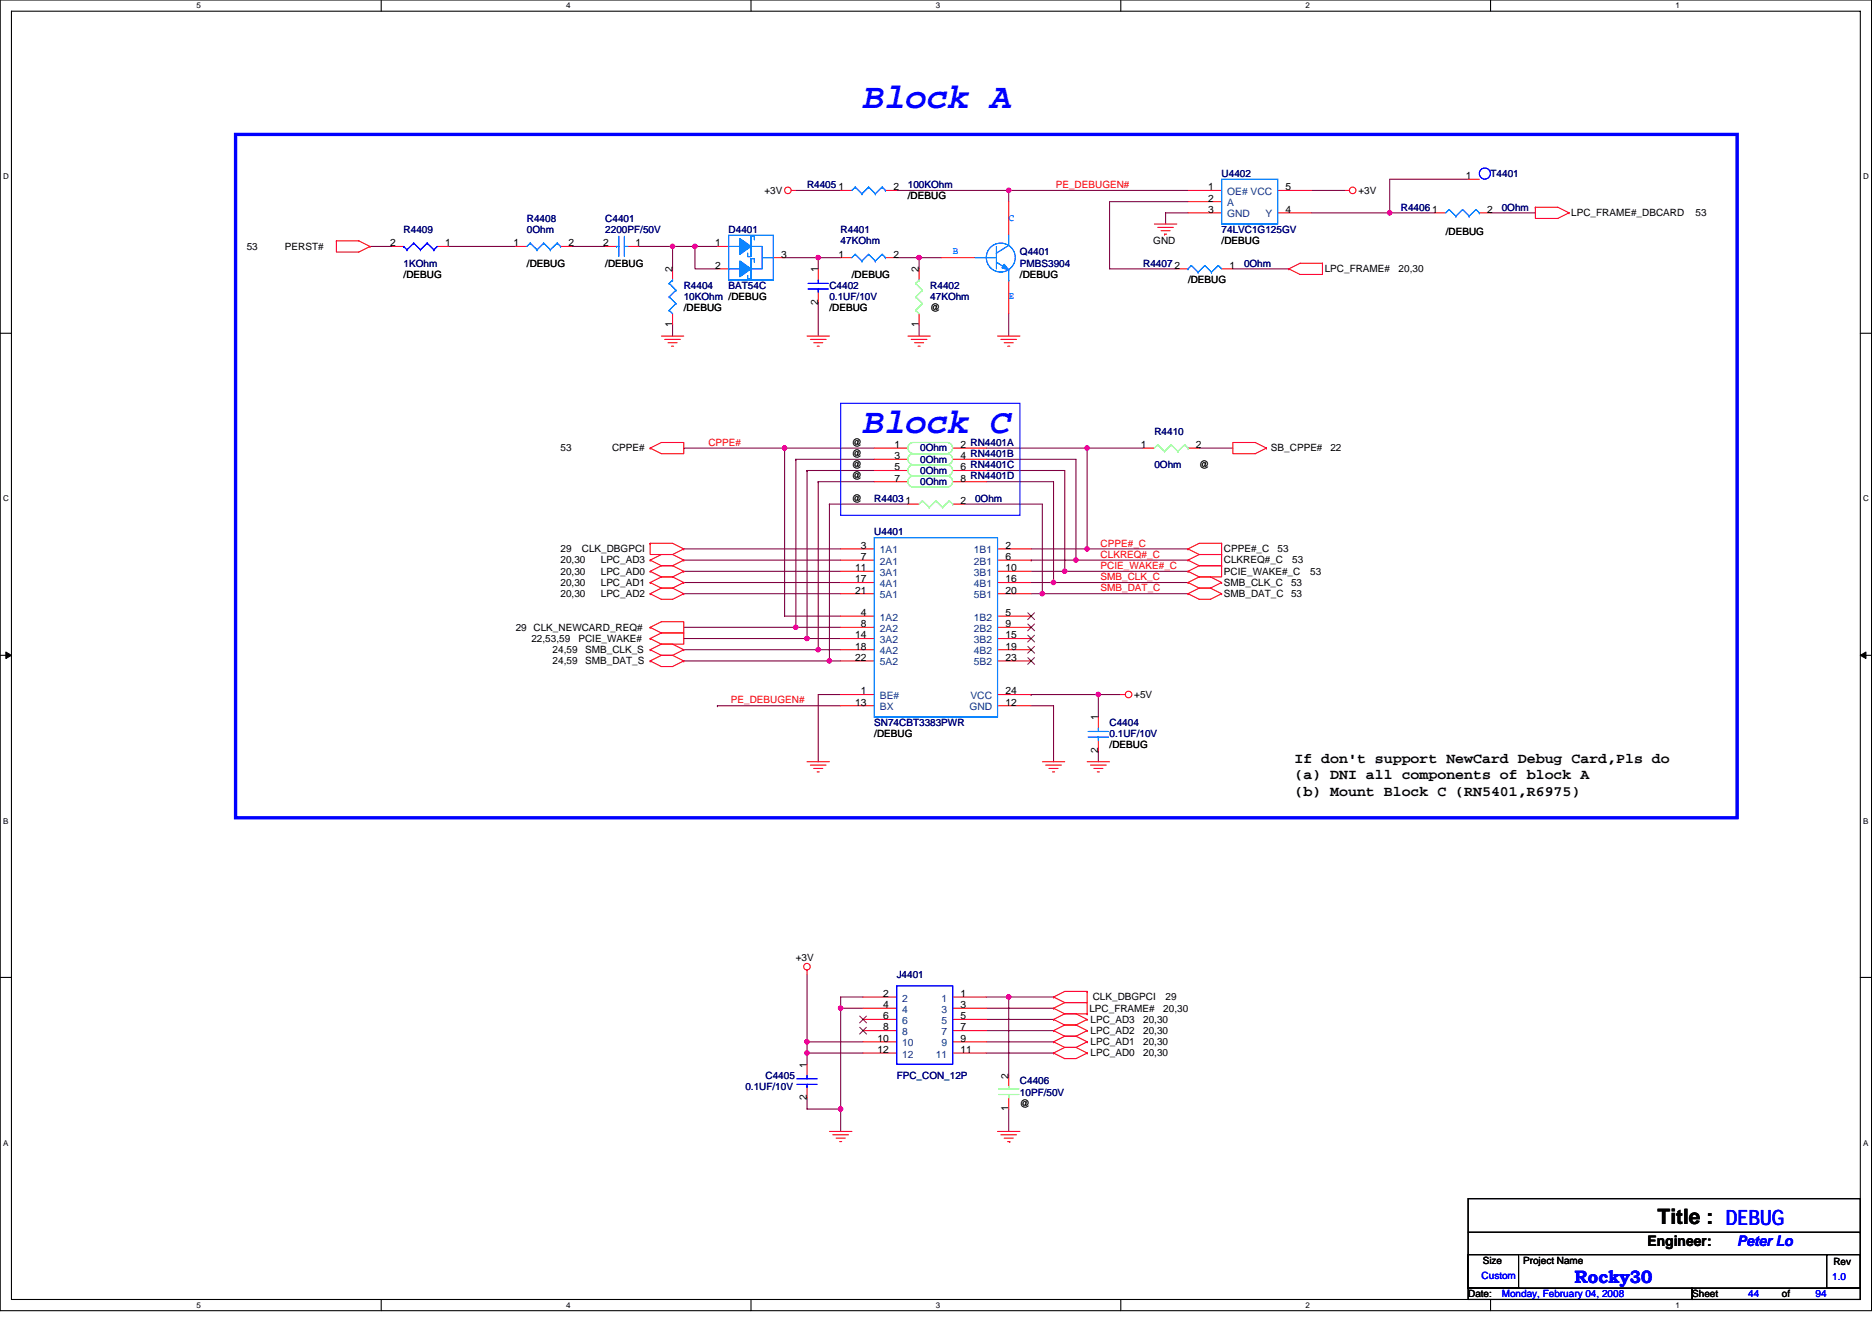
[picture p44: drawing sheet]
<svg xmlns="http://www.w3.org/2000/svg" width="297mm" height="210mm" viewBox="0 0 297 210" stroke-linecap="round" stroke-linejoin="round" font-family="sans-serif">
<defs><g id="words">
<g font-size="5.7" fill="#00f">
<text x="136.9" y="17.2">Block A</text>
<text x="136.9" y="68.7">Block C</text>
</g>
<text font-size="3.4" x="263" y="194.2">Title : DEBUG</text>
<text font-size="2.8" fill="#00f" x="249.8" y="203.6">Rocky30</text>
<g font-size="2.3">
<text x="205.4" y="121.1">If don't support NewCard Debug Card,Pls do</text>
<text x="205.4" y="123.7">(a) DNI all components of block A</text>
<text x="205.4" y="126.3">(b) Mount Block C (RN5401,R6975)</text>
<text x="261.4" y="197.7">Engineer:</text>
</g>
<text font-size="2.3" fill="#00f" x="275.6" y="197.7">Peter Lo</text>
<g font-size="1.6" fill="#000080">
<text x="128.1" y="29.9">R4405</text>
<text x="144.1" y="29.9">100KOhm</text>
<text x="193.8" y="28.1">U4402</text>
<text x="236.5" y="28.1">T4401</text>
<text x="83.6" y="35.2">R4408</text>
<text x="96.1" y="35.2">C4401</text>
<text x="222.3" y="33.4">R4406</text>
<text x="238.3" y="33.4">0Ohm</text>
<text x="64" y="37">R4409</text>
<text x="83.6" y="37">0Ohm</text>
<text x="96.1" y="37">2200PF/50V</text>
<text x="115.6" y="37">D4401</text>
<text x="133.4" y="37">R4401</text>
<text x="133.4" y="38.8">47KOhm</text>
<text x="161.8" y="40.5">Q4401</text>
<text x="193.8" y="37">74LVC1G125GV</text>
<text x="64" y="42.3">1KOhm</text>
<text x="108.5" y="45.9">R4404</text>
<text x="108.5" y="47.6">10KOhm /DEBUG</text>
<text x="115.6" y="45.9">BAT54C</text>
<text x="131.6" y="45.9">C4402</text>
<text x="131.6" y="47.6">0.1UF/10V</text>
<text x="147.6" y="45.9">R4402</text>
<text x="147.6" y="47.6">47KOhm</text>
<text x="161.8" y="42.3">PMBS3904</text>
<text x="181.4" y="42.3">R4407</text>
<text x="197.4" y="42.3">0Ohm</text>
<text x="146" y="71.6">0Ohm</text>
<text x="183.2" y="69">R4410</text>
<text x="146" y="73.4">0Ohm</text>
<text x="146" y="75.2">0Ohm</text>
<text x="146" y="77">0Ohm</text>
<text x="183.2" y="74.3">0Ohm</text>
<text x="138.7" y="79.7">R4403</text>
<text x="154.7" y="79.7">0Ohm</text>
<text x="138.7" y="85">U4401</text>
<text x="138.7" y="115.2">SN74CBT3383PWR</text>
<text x="176.1" y="115.2">C4404</text>
<text x="176.1" y="117">0.1UF/10V</text>
<text x="142.3" y="155.2">J4401</text>
<text x="118.3" y="173">0.1UF/10V</text>
<text x="121.5" y="171.2">C4405</text>
<text x="142.3" y="171.2">FPC_CON_12P</text>
<text x="161.8" y="172.1">C4406</text>
<text x="161.8" y="173.9">10PF/50V</text>
</g>
<g font-size="1.6" fill="#f00">
<text x="167.5" y="29.9">PE_DEBUGEN#</text>
<text x="112.4" y="70.8">CPPE#</text>
<text x="174.6" y="88.5">CLKREQ#_C</text>
<text x="174.6" y="86.8">CPPE#_C</text>
<text x="174.6" y="90.3">PCIE_WAKE#_C</text>
<text x="174.6" y="92.1">SMB_CLK_C</text>
<text x="174.6" y="93.9">SMB_DAT_C</text>
<text x="116" y="111.7">PE_DEBUGEN#</text>
</g>
<g font-size="1.6">
<text x="232.6" y="28.4">1</text>
<text x="121.3" y="30.8">+3V</text>
<text x="133" y="30.2">1</text>
<text x="141.7" y="30.2">2</text>
<text x="144.1" y="31.6">/DEBUG</text>
<text x="191.7" y="30.2">1</text>
<text x="191.7" y="32">2</text>
<text x="191.7" y="33.8">3</text>
<text x="204" y="30.2">5</text>
<text x="204" y="33.8">4</text>
<text x="215.5" y="30.8">+3V</text>
<text x="227.3" y="33.8">1</text>
<text x="236" y="33.8">2</text>
<text x="249.3" y="34.3">LPC_FRAME#_DBCARD</text>
<text x="269" y="34.3">53</text>
<text x="39.2" y="39.6">53</text>
<text x="45.2" y="39.6">PERST#</text>
<text x="61.9" y="39.1">2</text>
<text x="70.6" y="39.1">1</text>
<text x="81.5" y="39.1">1</text>
<text x="90.2" y="39.1">2</text>
<text x="95.7" y="39.1">2</text>
<text x="100.9" y="39.1">1</text>
<text x="113.5" y="39.1">1</text>
<text x="124" y="40.9">3</text>
<text x="133" y="40.9">1</text>
<text x="141.7" y="40.9">2</text>
<text x="183" y="38.8">GND</text>
<text x="193.8" y="38.8">/DEBUG</text>
<text x="229.4" y="37.3">/DEBUG</text>
<text x="64" y="44.1">/DEBUG</text>
<text x="83.6" y="42.3">/DEBUG</text>
<text x="96.1" y="42.3">/DEBUG</text>
<text x="106.7" y="43.2" transform="rotate(-90 106.7 43.2)">2</text>
<text x="113.5" y="42.7">2</text>
<text x="129.8" y="43.2" transform="rotate(-90 129.8 43.2)">1</text>
<text x="135.2" y="44.1">/DEBUG</text>
<text x="145.8" y="43.2" transform="rotate(-90 145.8 43.2)">2</text>
<text x="161.8" y="44.1">/DEBUG</text>
<text x="186.4" y="42.7">2</text>
<text x="188.5" y="45">/DEBUG</text>
<text x="195.1" y="42.7">1</text>
<text x="210.2" y="43.2">LPC_FRAME#</text>
<text x="221.9" y="43.2">20,30</text>
<text x="106.7" y="51.9" transform="rotate(-90 106.7 51.9)">1</text>
<text x="108.5" y="49.4">/DEBUG</text>
<text x="129.8" y="48.4" transform="rotate(-90 129.8 48.4)">2</text>
<text x="131.6" y="49.4">/DEBUG</text>
<text x="145.8" y="51.9" transform="rotate(-90 145.8 51.9)">1</text>
<text x="147.6" y="49.4">@</text>
<text x="88.9" y="71.6">53</text>
<text x="97.1" y="71.6">CPPE#</text>
<text x="135.2" y="70.8">@</text>
<text x="141.9" y="71.1">1</text>
<text x="152.4" y="71.1">2 RN4401A</text>
<text x="181" y="71.1">1</text>
<text x="189.8" y="71.1">2</text>
<text x="201.7" y="71.6">SB_CPPE#</text>
<text x="211.1" y="71.6">22</text>
<text x="135.2" y="72.5">@</text>
<text x="135.2" y="74.3">@</text>
<text x="135.2" y="76.1">@</text>
<text x="141.9" y="72.9">3</text>
<text x="141.9" y="74.7">5</text>
<text x="141.9" y="76.4">7</text>
<text x="152.4" y="72.9">4 RN4401B</text>
<text x="152.4" y="74.7">6 RN4401C</text>
<text x="152.4" y="76.4">8 RN4401D</text>
<text x="190.3" y="74.3">@</text>
<text x="135.2" y="79.7">@</text>
<text x="143.7" y="80">1</text>
<text x="152.4" y="80">2</text>
<text x="88.9" y="89.4">20,30</text>
<text x="88.9" y="87.7">29</text>
<text x="92.3" y="87.7">CLK_DBGPCI</text>
<text x="95.3" y="89.4">LPC_AD3</text>
<text x="136.6" y="87.1">3</text>
<text x="136.6" y="88.9">7</text>
<text x="159.5" y="87.1">2</text>
<text x="159.5" y="88.9">6</text>
<text x="194.2" y="87.7">CPPE#_C</text>
<text x="194.2" y="89.4">CLKREQ#_C</text>
<text x="202.7" y="87.7">53</text>
<text x="205" y="89.4">53</text>
<text x="88.9" y="93">20,30</text>
<text x="88.9" y="91.2">20,30</text>
<text x="88.9" y="94.8">20,30</text>
<text x="95.3" y="93">LPC_AD1</text>
<text x="95.3" y="91.2">LPC_AD0</text>
<text x="95.3" y="94.8">LPC_AD2</text>
<text x="135.7" y="90.7">11</text>
<text x="135.7" y="92.4">17</text>
<text x="135.7" y="94.2">21</text>
<text x="159.5" y="90.7">10</text>
<text x="159.5" y="92.4">16</text>
<text x="159.5" y="94.2">20</text>
<text x="194.2" y="91.2">PCIE_WAKE#_C</text>
<text x="194.2" y="93">SMB_CLK_C</text>
<text x="194.2" y="94.8">SMB_DAT_C</text>
<text x="204.9" y="93">53</text>
<text x="204.9" y="94.8">53</text>
<text x="207.9" y="91.2">53</text>
<text x="81.8" y="100.1">29 CLK_NEWCARD_REQ#</text>
<text x="84.3" y="101.9">22,53,59</text>
<text x="91.8" y="101.9">PCIE_WAKE#</text>
<text x="135.7" y="101.3">14</text>
<text x="136.6" y="97.8">4</text>
<text x="136.6" y="99.5">8</text>
<text x="159.5" y="97.8">5</text>
<text x="159.5" y="99.5">9</text>
<text x="159.5" y="101.3">15</text>
<text x="87.7" y="103.7">24,59</text>
<text x="87.7" y="105.4">24,59</text>
<text x="92.9" y="103.7">SMB_CLK_S</text>
<text x="92.9" y="105.4">SMB_DAT_S</text>
<text x="135.7" y="103.1">18</text>
<text x="135.7" y="104.9">22</text>
<text x="159.5" y="103.1">19</text>
<text x="159.5" y="104.9">23</text>
<text x="135.7" y="112">13</text>
<text x="136.6" y="110.2">1</text>
<text x="159.5" y="112">12</text>
<text x="159.5" y="110.2">24</text>
<text x="180" y="110.8">+5V</text>
<text x="138.7" y="117">/DEBUG</text>
<text x="174.3" y="119.5" transform="rotate(-90 174.3 119.5)">2</text>
<text x="174.3" y="114.3" transform="rotate(-90 174.3 114.3)">1</text>
<text x="176.1" y="118.8">/DEBUG</text>
<text x="126.3" y="152.5">+3V</text>
<text x="140.1" y="158.2">2</text>
<text x="140.1" y="160">4</text>
<text x="140.1" y="161.8">6</text>
<text x="152.4" y="158.2">1</text>
<text x="152.4" y="160">3</text>
<text x="152.4" y="161.8">5</text>
<text x="172.9" y="160.5">LPC_FRAME#</text>
<text x="173.4" y="158.8">CLK_DBGPCI</text>
<text x="184.6" y="160.5">20,30</text>
<text x="185" y="158.8">29</text>
<text x="139.3" y="165.3">10</text>
<text x="139.3" y="167.1">12</text>
<text x="140.1" y="163.6">8</text>
<text x="152.4" y="163.6">7</text>
<text x="152.4" y="165.3">9</text>
<text x="152.4" y="167.1">11</text>
<text x="173" y="167.7">LPC_AD0</text>
<text x="173" y="165.9">LPC_AD1</text>
<text x="173" y="164.1">LPC_AD2</text>
<text x="173" y="162.3">LPC_AD3</text>
<text x="181.4" y="167.7">20,30</text>
<text x="181.4" y="165.9">20,30</text>
<text x="181.4" y="164.1">20,30</text>
<text x="181.4" y="162.3">20,30</text>
<text x="128" y="169.4" transform="rotate(-90 128 169.4)">1</text>
<text x="160" y="171.2" transform="rotate(-90 160 171.2)">2</text>
<text x="128" y="174.6" transform="rotate(-90 128 174.6)">2</text>
<text x="160" y="176.4" transform="rotate(-90 160 176.4)">1</text>
<text x="161.8" y="175.7">@</text>
<text x="235.3" y="200.6">Size</text>
<text x="241.7" y="200.6">Project Name</text>
<text x="290.9" y="200.7">Rev</text>
<text x="233" y="205.9">Date:</text>
<text x="268.5" y="205.9">Sheet</text>
<text x="282.7" y="205.9">of</text>
</g>
<g font-size="1.6" fill="#0080ff">
<text x="160.1" y="35">C</text>
<text x="151.2" y="40.4">B</text>
<text x="160.1" y="47.5">E</text>
</g>
<g font-size="1.6" fill="#004080">
<text x="194.7" y="30.9">OE# VCC</text>
<text x="194.7" y="32.7">A</text>
<text x="194.7" y="34.5">GND</text>
<text x="200.8" y="34.5">Y</text>
<text x="139.6" y="87.8">1A1</text>
<text x="139.6" y="89.6">2A1</text>
<text x="154.5" y="87.8">1B1</text>
<text x="154.5" y="89.6">2B1</text>
<text x="139.6" y="91.4">3A1</text>
<text x="139.6" y="93.2">4A1</text>
<text x="139.6" y="95">5A1</text>
<text x="154.5" y="91.4">3B1</text>
<text x="154.5" y="93.2">4B1</text>
<text x="154.5" y="95">5B1</text>
<text x="139.6" y="98.5">1A2</text>
<text x="139.6" y="100.3">2A2</text>
<text x="154.5" y="98.5">1B2</text>
<text x="154.5" y="100.3">2B2</text>
<text x="139.6" y="102.1">3A2</text>
<text x="139.6" y="103.8">4A2</text>
<text x="139.6" y="105.6">5A2</text>
<text x="154.5" y="102.1">3B2</text>
<text x="154.5" y="103.8">4B2</text>
<text x="154.5" y="105.6">5B2</text>
<text x="139.6" y="111">BE#</text>
<text x="139.6" y="112.7">BX</text>
<text x="153.8" y="112.7">GND</text>
<text x="154" y="111">VCC</text>
<text x="143.2" y="159">2</text>
<text x="143.2" y="160.7">4</text>
<text x="149.4" y="159">1</text>
<text x="149.4" y="160.7">3</text>
<text x="143.2" y="162.5">6</text>
<text x="143.2" y="164.3">8</text>
<text x="143.2" y="166.1">10</text>
<text x="143.2" y="167.9">12</text>
<text x="148.5" y="167.9">11</text>
<text x="149.4" y="162.5">5</text>
<text x="149.4" y="164.3">7</text>
<text x="149.4" y="166.1">9</text>
</g>
<g font-size="1.6" fill="#00f">
<text x="235.1" y="203.1">Custom</text>
<text x="290.7" y="203.2">1.0</text>
<text x="238.3" y="205.9">Monday, February 04, 2008</text>
<text x="277.4" y="205.9">44</text>
<text x="288.1" y="205.9">94</text>
</g>
<g font-size="1.3">
<text x="31.2" y="1.3">5</text>
<text x="89.8" y="1.3">4</text>
<text x="148.5" y="1.3">3</text>
<text x="207.2" y="1.3">2</text>
<text x="265.8" y="1.3">1</text>
<text x=".5" y="28.5">D</text>
<text x="295.6" y="28.5">D</text>
<text x=".5" y="79.6">C</text>
<text x="295.6" y="79.6">C</text>
<text x=".5" y="130.7">B</text>
<text x="295.6" y="130.7">B</text>
<text x=".5" y="181.8">A</text>
<text x="295.6" y="181.8">A</text>
<text x="31.2" y="207.6">5</text>
<text x="89.8" y="207.6">4</text>
<text x="148.5" y="207.6">3</text>
<text x="207.2" y="207.6">2</text>
<text x="265.8" y="207.6">1</text>
</g>
</g></defs>
<path d="M0 0h297v208h-297zM1.8 1.8h293.4v204.4h-293.4z" fill="none" stroke="#000" stroke-width=".17"/>
<g fill="#fff">
<path d="M31.2 .2h.7v1.4h-.7z"/>
<path d="M31.2 206.4h.7v1.5h-.7z"/>
</g>
<path d="M60.5 0v1.8M60.5 206.2v1.8" fill="none" stroke="#000" stroke-width=".17"/>
<g fill="#fff">
<path d="M89.8 .2h.7v1.4h-.7z"/>
<path d="M89.8 206.4h.7v1.5h-.7z"/>
</g>
<path d="M119.2 0v1.8M119.2 206.2v1.8" fill="none" stroke="#000" stroke-width=".17"/>
<g fill="#fff">
<path d="M148.5 .2h.7v1.4h-.7z"/>
<path d="M148.5 206.4h.7v1.5h-.7z"/>
</g>
<path d="M177.8 0v1.8M177.8 206.2v1.8" fill="none" stroke="#000" stroke-width=".17"/>
<g fill="#fff">
<path d="M207.2 .2h.7v1.4h-.7z"/>
<path d="M207.2 206.4h.7v1.5h-.7z"/>
</g>
<path d="M236.5 0v1.8M236.5 206.2v1.8" fill="none" stroke="#000" stroke-width=".17"/>
<g fill="#fff">
<path d="M265.9 .2h.6v1.4h-.6z"/>
<path d="M265.9 206.4h.6v1.5h-.6z"/>
<path d="M.5 27.3h.9v1.4h-.9z"/>
<path d="M295.6 27.3h.9v1.4h-.9z"/>
<path d="M.5 78.4h.9v1.5h-.9z"/>
<path d="M295.6 78.4h.9v1.5h-.9z"/>
</g>
<path d="M0 52.9h1.8M295.2 52.9h1.8" fill="none" stroke="#000" stroke-width=".17"/>
<g fill="#fff">
<path d="M.5 129.6h.8v1.4h-.8z"/>
<path d="M295.6 129.6h.9v1.4h-.9z"/>
</g>
<path d="M0 104h1.8M295.2 104h1.8" fill="none" stroke="#000" stroke-width=".17"/>
<path d="M.9 103.5l.9 .5-.9 .5zM295.2 104l.9-.5v1z" fill="#000" stroke="#000" stroke-width=".16"/>
<g fill="#fff">
<path d="M.5 180.7h.8v1.4h-.8z"/>
<path d="M295.6 180.7h.9v1.4h-.9z"/>
</g>
<path d="M0 155.1h1.8M295.2 155.1h1.8M233 190.2h62.2v14.3h-62.2zM233 199.1h8v5.4h-8zM233 195.6h62.2M241.1 199.1h48.8M289.9 199.1h5.3v5.4h-5.3zM289.9 199.1h.1M295.2 195.6h.1M233 204.5h35.5v1.7h-35.5zM268.5 204.5h26.7v1.7h-26.7z" fill="none" stroke="#000" stroke-width=".17"/>
<g fill="none" stroke="#800040" stroke-width=".17">
<path d="M58.7 39.1h3.6M71.2 39.1h10.6M90.7 39.1h5.4M101.4 39.1h5.3M106.7 39.1v3.6M106.7 39.1h.1M106.7 39.1h3.6M110.3 39.1h3.5M110.3 39.1v3.6h3.5M110.3 39.1h.1M126.3 30.2h7.1M142.3 30.2h17.8v1.8"/>
<path d="M160.1 30.2h.1M160.1 30.2h28.4M188.5 32h-12.4v10.7h10.6M188.5 33.8h-3.5v1.8M208.1 30.2h5.3M208.1 33.8h12.4M220.5 33.8h.1M220.5 33.8h7.1M233 28.4h-12.5v5.4M236.5 33.8h7.1M106.7 51.6v1.7M124.5 40.9h5.3"/>
<path d="M129.8 48v5.3M129.8 40.9h.1M129.8 40.9v1.8M129.8 40.9h3.6M142.3 40.9h3.5M145.8 51.6v1.7M145.8 40.9h.1M145.8 40.9v1.8M145.8 40.9h3.6M160.1 49.8v3.5M195.6 42.7h8.9M108.5 71.1h.1"/>
<path d="M108.5 71.1h16M124.5 71.1v26.7h8.9M124.5 71.1h.1M124.5 71.1h14.2M126.3 72.9h.1M126.3 72.9h12.4M126.3 72.9v26.7M128.1 74.7h10.6M128.1 74.7h.1M128.1 74.7v26.6M129.8 76.5h8.9M129.8 76.5h.1"/>
<path d="M129.8 76.5v26.6M156.5 76.5h10.7v16M156.5 74.7h12.4v16M156.5 72.9h14.2v16M156.5 71.1h16M172.5 71.1h.1M172.5 71.1h8.9M172.5 71.1v16M190.3 71.1h5.3M108.5 88.9h24.9M108.5 90.7h24.9M108.5 92.5h24.9"/>
<path d="M108.5 94.2h24.9M108.5 87.1h24.9M108.5 99.6h17.8M126.3 99.6h7.1M131.6 80v24.9h1.8M131.6 80h.1M131.6 80h12.5M152.9 80h12.5v14.2M163.6 94.2h1.8M163.6 92.5h3.6M163.6 88.9h.1M163.6 87.1h8.9"/>
<path d="M163.6 90.7h5.3M163.6 88.9h24.9M165.4 94.2h.1M165.4 94.2h23.1M167.2 92.5h.1M167.2 92.5h21.3M168.9 90.7h.1M168.9 90.7h19.6M170.7 88.9h.1M172.5 87.1h.1M172.5 87.1h16M108.5 104.9h23.1"/>
<path d="M108.5 101.3h19.6M108.5 103.1h21.3M113.8 112h.1M113.8 112h19.6M128.1 101.3h5.3M129.8 103.1h3.6M133.4 110.2h-3.6v10.7M163.6 110.2h10.7v3.6M163.6 110.2h.1M163.6 112h3.6v8.9M174.3 119.1v1.8M174.3 110.2h3.5"/>
<path d="M128.1 154.7v10.7h8.8M136.9 158.2h-3.5v1.8h3.5M156.5 158.2h3.6M160.1 158.2h.1M160.1 158.2v12.5M160.1 158.2h7.1M128.1 165.4h.1M128.1 167.1h.1M128.1 167.1v1.8M128.1 174.2v1.8h5.3M128.1 165.4v1.7M128.1 167.1h8.8"/>
<path d="M133.4 176h.1M133.4 160h.1M133.4 160v19.6M156.5 167.1h10.7M156.5 165.4h10.7M156.5 163.6h10.7M156.5 161.8h10.7M156.5 160h10.7M160.1 176v3.6"/>
</g>
<g fill="#f0f" stroke="#f0f" stroke-width=".17">
<circle cx="220.5" cy="33.8" r=".35"/>
<circle cx="174.3" cy="110.2" r=".35"/>
<circle cx="145.8" cy="40.9" r=".35"/>
<circle cx="129.8" cy="40.9" r=".35"/>
<circle cx="110.3" cy="39.1" r=".35"/>
<circle cx="106.7" cy="39.1" r=".35"/>
<circle cx="131.6" cy="104.9" r=".35"/>
<circle cx="129.8" cy="103.1" r=".35"/>
<circle cx="128" cy="101.3" r=".35"/>
<circle cx="126.3" cy="99.6" r=".35"/>
<circle cx="124.5" cy="71.1" r=".35"/>
<circle cx="168.9" cy="90.7" r=".35"/>
<circle cx="170.7" cy="88.9" r=".35"/>
<circle cx="172.5" cy="71.1" r=".35"/>
<circle cx="167.2" cy="92.4" r=".35"/>
<circle cx="165.4" cy="94.2" r=".35"/>
<circle cx="160" cy="30.2" r=".35"/>
<circle cx="172.5" cy="87.1" r=".35"/>
<circle cx="128" cy="165.3" r=".35"/>
<circle cx="128" cy="167.1" r=".35"/>
<circle cx="133.4" cy="176" r=".35"/>
<circle cx="133.4" cy="160" r=".35"/>
<circle cx="160" cy="158.2" r=".35"/>
</g>
<g fill="none" stroke="#f00" stroke-width=".17">
<path d="M53.4 38.2h3.5l1.8 .9M53.4 38.2v1.8h3.5l1.8-.9M53.4 38.2h.1M58.7 39.1h.1M62.3 39.1h1.7M69.4 39.1h1.8M81.8 39.1h1.8M88.9 39.1h1.8M96.1 39.1h1.7M99.6 39.1h1.8M113.8 39.1h1.8M125.6 30.2h.7"/>
<path d="M133.4 30.2h1.8M140.5 30.2h1.8M160.1 32v5.3M183.2 35.6h3.5M183.7 36.1h2.5M184.2 36.6h1.5M184.8 37.2h.1M184.8 37.2h.3M188.5 33.8h5.3M188.5 30.2h5.3M188.5 32h5.3M202.7 33.8h5.4"/>
<path d="M202.7 30.2h5.4M213.4 30.2h.7M227.6 33.8h1.8M233 28.4h1.7M234.7 33.8h1.8M243.6 32.9h3.6l1.8 .9M243.6 32.9v1.8h3.6l1.8-.9M243.6 32.9h.1M249 33.8h.1M104.9 53.3h3.6M105.5 53.9h2.5M106 54.4h1.4"/>
<path d="M106.5 54.9h.4M106.7 42.7v1.7M106.7 49.8v1.8M113.8 42.7h1.8M122.7 40.9h1.8M128.1 53.3h3.5M128.6 53.9h2.5M129.1 54.4h1.5M129.7 54.9h.3M129.8 42.7v1.7M129.8 46.2v1.8M133.4 40.9h1.8"/>
<path d="M140.5 40.9h1.8M144.1 53.3h3.5M144.6 53.9h2.5M145.1 54.4h1.5M145.7 54.9h.3M145.8 42.7v1.7M145.8 49.8v1.8M149.4 40.9h5.3M158.3 53.3h3.5M158.8 53.9h2.5M159.3 54.4h1.5M159.9 54.9h.3"/>
<path d="M160.1 44.4v5.4M186.7 42.7h1.8M193.8 42.7h1.8M204.5 42.7h.1M209.8 41.8h-3.5l-1.8 .9M209.8 41.8v1.8h-3.5l-1.8-.9M209.8 41.8h.1M103.2 71.1l1.7-.9h3.6v1.8h-3.6zM103.2 71.1h.1M138.7 72.9h5.4M138.7 71.1h5.4M138.7 74.7h5.4"/>
<path d="M138.7 76.5h5.4M151.2 72.9h5.3M151.2 71.1h5.3M151.2 74.7h5.3M151.2 76.5h5.3M181.4 71.1h1.8M188.5 71.1h1.8M195.6 70.2h3.6l1.8 .9-1.8 .9h-3.6zM201 71.1h.1M103.2 86.2h3.5l1.8 .9M103.2 86.2v1.8h3.5M103.2 86.2h.1"/>
<path d="M103.2 92.5h.1M103.2 88.9h.1M103.2 90.7h.1M103.2 94.2l1.7 .9h1.8l1.8-.9M103.2 94.2h.1M103.2 99.6l1.7-.9h3.6v1.8h-3.6M103.2 99.6h.1M103.2 92.5l1.7 .8M103.2 88.9l1.7 .9M103.2 90.7l1.7 .9M103.2 99.6l1.7 .9M104.9 93.3h1.8"/>
<path d="M104.9 91.6h1.8M104.9 89.8h1.8M104.9 91.6l-1.7 .9M104.9 89.8l-1.7 .9M104.9 93.3l-1.7 .9M106.7 88h-1.8l-1.7 .9M106.7 91.6l1.8 .9M106.7 88l1.8 .9M106.7 89.8l1.8 .9M106.7 93.3l1.8 .9M108.5 87.1h.1M108.5 92.5h.1"/>
<path d="M108.5 88.9h.1M108.5 90.7h.1M108.5 94.2h.1M108.5 87.1l-1.8 .9M108.5 92.5l-1.8 .8M108.5 88.9l-1.8 .9M108.5 90.7l-1.8 .9M133.4 87.1h5.3M133.4 88.9h5.3M133.4 90.7h5.3M133.4 92.5h5.3M133.4 94.2h5.3"/>
<path d="M133.4 97.8h5.3M133.4 99.6h5.3M144.1 80h1.7M151.2 80h1.7M158.3 87.1h5.3M158.3 88.9h5.3M158.3 90.7h5.3M158.3 92.5h5.3M158.3 94.2h5.3M158.3 97.8h5.3M158.3 99.6h5.3M188.5 87.1h.1"/>
<path d="M188.5 88.9h.1M188.5 90.7h.1M188.5 92.5h.1M188.5 94.2h.1M188.5 94.2l1.8 .9h1.8l1.7-.9M188.5 87.1l1.8 .9M188.5 88.9l1.8 .9M188.5 90.7l1.8 .9M188.5 92.5l1.8 .8M190.3 88h3.5M190.3 89.8h3.5M190.3 91.6h1.8l1.7 .9"/>
<path d="M190.3 93.3h1.8M190.3 88l-1.8 .9M190.3 89.8l-1.8 .9M190.3 91.6l-1.8 .9M190.3 93.3l-1.8 .9M192.1 93.3l1.7 .9M193.8 86.2h-3.5l-1.8 .9M193.8 86.2v1.8h-3.5M193.8 86.2h.1M193.8 88v1.8h-3.5M193.8 88h.1M193.8 89.8v1.8h-3.5"/>
<path d="M193.8 89.8h.1M193.8 92.5h.1M193.8 94.2h.1M193.8 92.5l-1.7 .8M103.2 103.1h.1M103.2 104.9l1.7 .9h1.8l1.8-.9M103.2 104.9h.1M103.2 101.3h.1M103.2 103.1l1.7 .9M103.2 101.3l1.7 .9M104.9 102.2h1.8l1.8 .9M104.9 104h1.8"/>
<path d="M104.9 100.5h3.6v1.7h-3.6M104.9 102.2l-1.7 .9M104.9 104l-1.7 .9M104.9 100.5l-1.7 .8M106.7 104l1.8 .9M108.5 103.1h.1M108.5 104.9h.1M108.5 103.1l-1.8 .9M133.4 101.3h5.3M133.4 103.1h5.3M133.4 104.9h5.3M133.4 110.2h5.3"/>
<path d="M133.4 112h5.3M158.3 101.3h5.3M158.3 103.1h5.3M158.3 104.9h5.3M158.3 110.2h5.3M158.3 112h5.3M174.3 113.8v1.8M174.3 117.3v1.8M177.8 110.2h.8M128.1 120.9h3.5M128.6 121.4h2.5M129.1 122h1.5"/>
<path d="M129.7 122.5h.3M165.4 120.9h3.5M165.9 121.4h2.5M166.5 122h1.4M167 122.5h.3M172.5 120.9h3.6M173 121.4h2.5M173.6 122h1.4M174.1 122.5h.4M128.1 154v.7M136.9 158.2h5.4M151.2 158.2h5.3"/>
<path d="M167.2 158.2h.1M167.2 158.2l1.7 .9M168.9 159.1h3.6v1.8M168.9 159.1l-1.7 .9M172.5 157.4h-3.6l-1.7 .8M172.5 157.4v1.7h-3.6M172.5 157.4h.1M128.1 168.9v1.8M128.1 172.5v1.7M131.6 179.6h3.6M136.9 160h5.4M136.9 161.8h5.4"/>
<path d="M136.9 163.6h5.4M136.9 165.4h5.4M136.9 167.1h5.4M151.2 160h5.3M151.2 161.8h5.3M151.2 163.6h5.3M151.2 165.4h5.3M151.2 167.1h5.3M158.3 179.6h3.5M160.1 170.7v1.8M160.1 174.2v1.8M167.2 167.1h.1"/>
<path d="M167.2 167.1l1.7 .9h1.8l1.8-.9M167.2 165.4h.1M167.2 163.6h.1M167.2 161.8h.1M167.2 160h.1M167.2 165.4l1.7 .8M167.2 163.6l1.7 .9M167.2 161.8l1.7 .9M167.2 160l1.7 .9M168.9 166.2h1.8M168.9 164.5h1.8M168.9 162.7h1.8"/>
<path d="M168.9 160.9h1.8l1.8 .9M168.9 160.9h3.6M168.9 166.2l-1.7 .9M168.9 164.5l-1.7 .9M168.9 162.7l-1.7 .9M168.9 160.9l-1.7 .9M170.7 166.2l1.8 .9M170.7 164.5l1.8 .9M170.7 162.7l1.8 .9M172.5 167.1h.1M172.5 165.4h.1M172.5 163.6h.1"/>
<path d="M172.5 161.8h.1M172.5 160.9h.1M172.5 165.4l-1.8 .8M172.5 163.6l-1.8 .9M172.5 161.8l-1.8 .9M132.1 180.1h2.5M132.7 180.6h1.4M133.2 181.2h.4M158.8 180.1h2.5M159.3 180.6h1.5M159.9 181.2h.3M160.2 181.2h.1"/>
<circle cx="125" cy="30.2" r=".52"/>
<circle cx="214.6" cy="30.2" r=".52"/>
<circle cx="179.1" cy="110.2" r=".52"/>
<circle cx="128" cy="153.4" r=".52"/>
</g>
<g fill="none" stroke="#00f" stroke-width=".17">
<path d="M64 39.1h.1M64 39.1l.6 .5M64.6 39.6h.1M65.7 38.6h.1M65.7 38.6l1 1M65.7 38.6l-1.1 1M66.7 39.6h.1M67.8 38.6h.1M67.8 38.6l1.1 1M67.8 38.6l-1.1 1M68.9 39.6h.1M69.4 39.1l-.5 .5"/>
<path d="M128.2 45h3.2M128.2 45.9h3.2M129.8 44.4v.6M129.8 46.2h.1M129.8 45.9v.3M133.4 64h28.4v17.8h-28.4zM142.3 156.5h8.9v12.4h-8.9zM126.4 171.2h3.3M126.4 172.1h3.3M128.1 170.7v.5M128.1 172.5h.1M128.1 172.1v.4"/>
<circle cx="235.6" cy="27.5" r=".88"/>
</g>
<path d="M37.4 21.3h238.2v108.5h-238.2z" fill="none" stroke="#00f" stroke-width=".53"/>
<g fill="none" stroke="#80ff80" stroke-width=".17">
<path d="M145.3 45h.1M145.3 49.3h.1M145.3 47.1h.1M145.3 45l1.1 1.1M145.3 49.3l.5 .5M145.3 47.1l1.1 1.1M145.8 44.4h.1M145.8 44.4l-.5 .6M146.4 46.1h.1M146.4 48.2h.1M146.4 46.1l-1.1 1M146.4 48.2l-1.1 1.1"/>
<path d="M144.7 72a.88 .88 0 0 0-.6 .9 .88 .88 0 0 0 .7 .8M144.7 70.3a.88 .88 0 0 0-.6 .8 .88 .88 0 0 0 .7 .9M144.7 73.8a.88 .88 0 0 0-.6 .9 .88 .88 0 0 0 .7 .8M144.7 75.6a.88 .88 0 0 0-.6 .9 .88 .88 0 0 0 .7 .8M144.8 72h5.6M144.8 73.8h5.6M144.8 70.2h5.6M144.8 75.6h5.6a.89 .89 0 0 1 .7 .8 .89 .89 0 0 1-.7 .9M144.8 77.3h5.6M146.4 79.5h.1M146.4 79.5l1 1M146.4 79.5l-.6 .5"/>
<path d="M148.5 79.5h.1M148.5 79.5l1.1 1M148.5 79.5l-1.1 1M150.5 72a.88 .88 0 0 1 .6 .9 .88 .88 0 0 1-.7 .8M150.5 70.3a.88 .88 0 0 1 .6 .8 .88 .88 0 0 1-.7 .9M150.5 73.8a.88 .88 0 0 1 .6 .9 .88 .88 0 0 1-.7 .8M150.6 79.5h.1M150.6 79.5l.6 .5M150.6 79.5l-1 1M183.7 70.6h.1M183.7 70.6l1.1 1M183.7 70.6l-.5 .5"/>
<path d="M184.8 71.6h.1M185.8 70.6h.1M185.8 70.6l1.1 1M185.8 70.6l-1 1M186.9 71.6h.1M188 70.6h.1M188 70.6l.5 .5M188 70.6l-1.1 1M188.5 71.1h.1M147.4 80.5h.1M149.6 80.5h.1M151.2 80h.1"/>
<path d="M158.5 173.7h3.2M158.5 172.8h3.2M160.1 173.7v.5M160.1 172.5h.1M160.1 172.5v.3"/>
</g>
<g fill="none" stroke="#0080ff" stroke-width=".17">
<path d="M84.1 38.6h.1M84.1 38.6l1.1 1M84.1 38.6l-.5 .5M85.2 39.6h.1M86.3 38.6h.1M86.3 38.6l1 1M86.3 38.6l-1.1 1M87.3 39.6h.1M88.4 38.6h.1M88.4 38.6l.5 .5M88.4 38.6l-1.1 1M88.9 39.1h.1"/>
<path d="M97.8 39.1h.1M97.8 39.1h.4M98.2 37.5v3.2M99.1 37.5v3.2M99.1 39.1h.5M115.6 37.3h7.1v7.1h-7.1zM115.6 39.1h1.8M119.2 39.1h1.7v3.6h-1.7M119.7 38.1v-.6h-.5v3.2h-.6v-.5M135.7 29.7h.1M135.7 29.7l1.1 1.1M135.7 29.7l-.5 .5"/>
<path d="M136.8 30.8h.1M137.8 29.7h.1M137.8 29.7l1.1 1.1M137.8 29.7l-1 1.1M138.9 30.8h.1M140 29.7h.1M140 29.7l.5 .5M140 29.7l-1.1 1.1M140.5 30.2h.1M158.1 39.1v3.6M160.1 37.3v1.6l-2 1.3M193.8 28.4h8.9v7.2h-8.9z"/>
<path d="M229.9 33.3h.1M229.9 33.3l1.1 1M229.9 33.3l-.5 .5M231 34.3h.1M232.1 33.3h.1M232.1 33.3l1 1M232.1 33.3l-1.1 1M233.1 34.3h.1M234.2 33.3h.1M234.2 33.3l.5 .5M234.2 33.3l-1.1 1M234.7 33.8h.1"/>
<path d="M106.2 45h.1M106.2 49.3h.1M106.2 47.1h.1M106.2 45l1 1.1M106.2 49.3l.5 .5M106.2 47.1l1 1.1M106.7 44.4h.1M106.7 44.4l-.5 .6M107.2 46.1h.1M107.2 48.2h.1M107.2 46.1l-1 1M107.2 48.2l-1 1.1"/>
<path d="M115.6 42.7h1.8M117.4 42.7h.1M118.6 43.7v.6h.6M119.2 44.3h.1M119.7 41.6v-.5h-.5v3.2M120.9 40.9h1.8M122.7 40.9h.1M135.7 40.4h.1M135.7 40.4l1.1 1M135.7 40.4l-.5 .5M136.8 41.4h.1M137.8 40.4h.1"/>
<path d="M137.8 40.4l1.1 1M137.8 40.4l-1 1M138.9 41.4h.1M140 40.4h.1M140 40.4l.5 .5M140 40.4l-1.1 1M140.5 40.9h.1M154.7 40.9h3.4M158.1 40.2h.1M158.1 41.6l2 1.2v1.6M160.1 44.4h.1M188.5 42.7h.1"/>
<path d="M189 42.1h.1M189 42.1l-.5 .6M189 42.1l1.1 1.1M190.1 43.2h.1M191.2 42.1h.1M191.2 42.1l-1.1 1.1M191.2 42.1l1 1.1M192.2 43.2h.1M193.3 42.1h.1M193.3 42.1l-1.1 1.1M193.3 42.1l.5 .6M138.7 85.3h19.6v28.5h-19.6z"/>
<path d="M172.7 116.1h3.2M172.7 117h3.2M174.3 115.6v.5M174.3 117.3h.1M174.3 117v.3"/>
<circle cx="158.8" cy="40.9" r="2.3"/>
</g>
<g fill="#0080ff" stroke="#0080ff" stroke-width=".17">
<path d="M159.3 42l.8 .8-1.1-.3z" fill-rule="evenodd"/>
<path d="M159.3 42l.8 .8-1.1-.3z" fill-rule="evenodd"/>
<path d="M117.4 41.4l1.8 1.3-1.8 1.2z" fill-rule="evenodd"/>
<path d="M117.4 37.9l1.8 1.2-1.8 1.3z" fill-rule="evenodd"/>
<path d="M117.4 41.4l1.8 1.3-1.8 1.2z" fill-rule="evenodd"/>
<path d="M117.4 37.9l1.8 1.2-1.8 1.3z" fill-rule="evenodd"/>
</g>
<g fill="none" stroke="#804000" stroke-width=".16">
<path d="M163.1 97.3l1.1 1M163.1 99l1.1 1.1M164.1 97.3l-1 1M164.1 99l-1 1.1M163.1 100.8l1.1 1.1M163.1 102.6l1.1 1.1M163.1 104.4l1.1 1.1M164.1 100.8l-1 1.1M164.1 102.6l-1 1.1M164.1 104.4l-1 1.1M136.4 161.3l1.1 1M136.4 163l1.1 1.1"/>
<path d="M137.5 161.3l-1.1 1M137.5 163l-1.1 1.1"/>
</g>
<use href="#words"/>
</svg>
